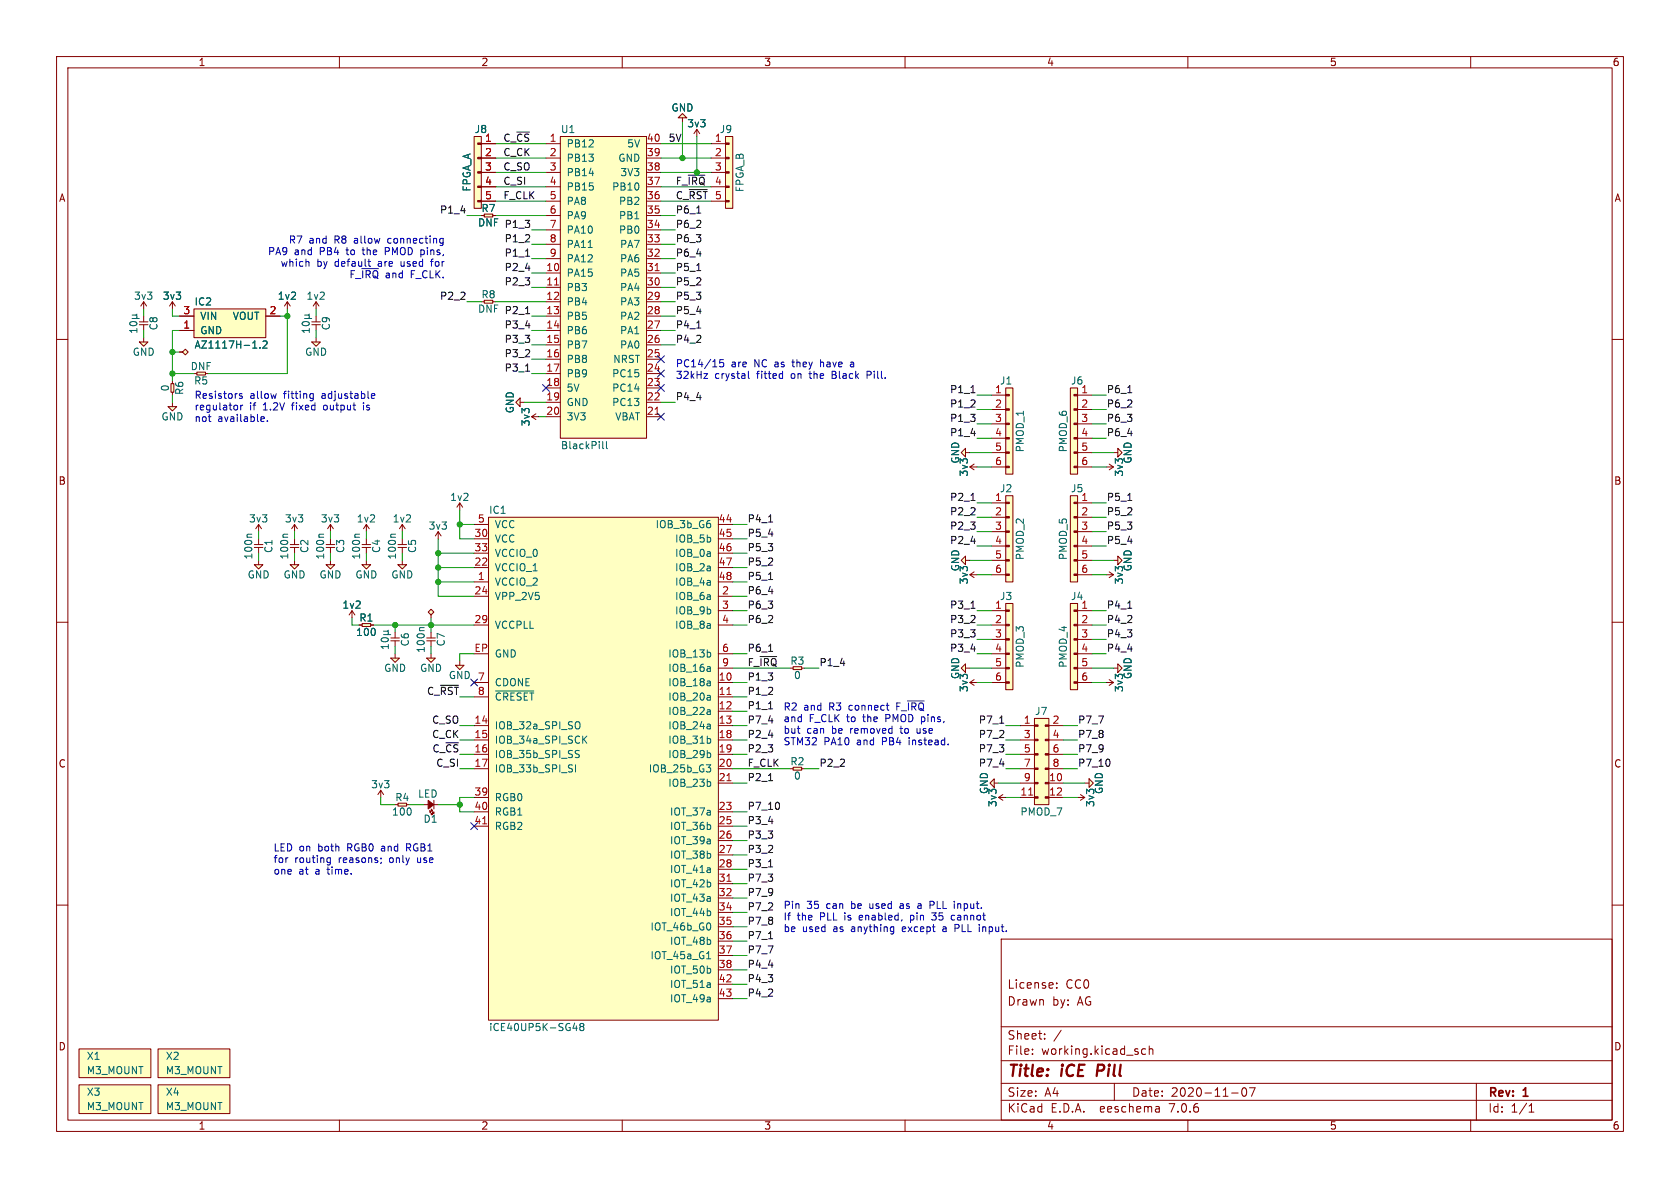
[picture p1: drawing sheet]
<svg xmlns="http://www.w3.org/2000/svg" width="297mm" height="210mm" viewBox="0 0 297 210" stroke-linecap="round" stroke-linejoin="round" font-family="sans-serif">
<defs><g id="words">
<g font-size="2.8" fill="#840000">
<text x="178" y="190.9">Title:</text>
<text x="187.7" y="190.9">iCE</text>
<text x="194.7" y="190.9">Pill</text>
</g>
<g font-size="2.1" fill="#840000">
<text x="178" y="178">Drawn</text>
<text x="178" y="175">License:</text>
<text x="186" y="178">by:</text>
<text x="188.4" y="175">CC0</text>
<text x="190.5" y="178">AG</text>
<text x="178" y="184">Sheet:</text>
<text x="178" y="186.7">File:</text>
<text x="184.1" y="186.7">working.kicad_sch</text>
<text x="178" y="196.9">KiCad</text>
<text x="178" y="194.1">Size:</text>
<text x="184.7" y="194.1">A4</text>
<text x="185.7" y="196.9">E.D.A.</text>
<text x="194.6" y="196.9">eeschema</text>
<text x="200" y="194.1">Date:</text>
<text x="207" y="196.9">7.0.6</text>
<text x="207" y="194.1">2020-11-07</text>
<text x="263" y="194.3">Rev:</text>
<text x="263" y="196.9">Id:</text>
<text x="267.1" y="196.9">1/1</text>
<text x="269.4" y="194.3">1</text>
</g>
<g font-size="1.8" fill="#840000">
<text x="35" y="11.9">1</text>
<text x="85" y="11.9">2</text>
<text x="135" y="11.9">3</text>
<text x="185" y="11.9">4</text>
<text x="235" y="11.9">5</text>
<text x="285" y="11.9">6</text>
<text x="10.3" y="35.9">A</text>
<text x="285.3" y="35.9">A</text>
<text x="85" y="37.7">R7</text>
<text x="10.3" y="85.9">B</text>
<text x="285.3" y="85.9">B</text>
<text x="63.4" y="110.1">R1</text>
<text x="10.3" y="135.9">C</text>
<text x="285.3" y="135.9">C</text>
<text x="10.3" y="185.9">D</text>
<text x="285.3" y="185.9">D</text>
<text x="35" y="199.9">1</text>
<text x="85" y="199.9">2</text>
<text x="135" y="199.9">3</text>
<text x="185" y="199.9">4</text>
<text x="235" y="199.9">5</text>
<text x="285" y="199.9">6</text>
</g>
<g font-size="1.8" fill="#006464">
<text x="83.8" y="23.7">J8</text>
<text x="99.1" y="23.7">U1</text>
<text x="118.6" y="19.9">GND</text>
<text x="121.4" y="22.7">3v3</text>
<text x="127.2" y="23.7">J9</text>
<text x="100.1" y="26.3">PB12</text>
<text x="100.1" y="28.8">PB13</text>
<text x="109.2" y="28.8">GND</text>
<text x="110.8" y="26.3">5V</text>
<text x="83.4" y="34" transform="rotate(-90 83.4 34)">FPGA_A</text>
<text x="100.1" y="31.3">PB14</text>
<text x="100.1" y="33.9">PB15</text>
<text x="108.1" y="33.9">PB10</text>
<text x="109.6" y="31.3">3V3</text>
<text x="131.7" y="34.1" transform="rotate(-90 131.7 34.1)">FPGA_B</text>
<text x="84.4" y="40.2">DNF</text>
<text x="100.1" y="36.4">PA8</text>
<text x="100.1" y="39">PA9</text>
<text x="100.1" y="41.5">PA10</text>
<text x="109.3" y="41.5">PB0</text>
<text x="109.3" y="39">PB1</text>
<text x="109.3" y="36.4">PB2</text>
<text x="100.1" y="44">PA11</text>
<text x="100.1" y="46.6">PA12</text>
<text x="109.5" y="46.6">PA6</text>
<text x="109.5" y="44">PA7</text>
<text x="23.6" y="53.2">3v3</text>
<text x="28.7" y="53.2">3v3</text>
<text x="49" y="53.2">1v2</text>
<text x="54.1" y="53.2">1v2</text>
<text x="85" y="52.9">R8</text>
<text x="100.1" y="49.1">PA15</text>
<text x="100.1" y="51.7">PB3</text>
<text x="109.5" y="51.7">PA4</text>
<text x="109.5" y="49.1">PA5</text>
<text x="28" y="58.5" transform="rotate(-90 28 58.5)">C8</text>
<text x="34.3" y="54.2">IC2</text>
<text x="35.3" y="59.3">GND</text>
<text x="35.3" y="56.7">VIN</text>
<text x="41.1" y="56.7">VOUT</text>
<text x="58.5" y="58.5" transform="rotate(-90 58.5 58.5)">C9</text>
<text x="100.1" y="54.2">PB4</text>
<text x="100.1" y="56.7">PB5</text>
<text x="100.1" y="59.3">PB6</text>
<text x="109.5" y="59.3">PA1</text>
<text x="109.5" y="56.7">PA2</text>
<text x="109.5" y="54.2">PA3</text>
<text x="23.4" y="63.1">GND</text>
<text x="33.6" y="65.6">DNF</text>
<text x="34.3" y="61.8">AZ1117H-1.2</text>
<text x="53.8" y="63.1">GND</text>
<text x="100.1" y="61.8">PB7</text>
<text x="100.1" y="64.4">PB8</text>
<text x="108.3" y="64.4">NRST</text>
<text x="109.5" y="61.8">PA0</text>
<text x="30.1" y="69.3" transform="rotate(-90 30.1 69.3)">0</text>
<text x="32.6" y="69.9" transform="rotate(-90 32.6 69.9)">R6</text>
<text x="34.2" y="68.2">R5</text>
<text x="100.1" y="66.9">PB9</text>
<text x="100.1" y="69.4">5V</text>
<text x="100.1" y="72">GND</text>
<text x="108.1" y="72">PC13</text>
<text x="108.1" y="69.4">PC14</text>
<text x="108.1" y="66.9">PC15</text>
<text x="176.7" y="68.2">J1</text>
<text x="189.2" y="68.2">J6</text>
<text x="191.1" y="69.6">1</text>
<text x="28.4" y="74.5">GND</text>
<text x="91" y="73.2" transform="rotate(-90 91 73.2)">GND</text>
<text x="93.8" y="75.5" transform="rotate(-90 93.8 75.5)">3v3</text>
<text x="100.1" y="74.5">3V3</text>
<text x="108.7" y="74.5">VBAT</text>
<text x="99.1" y="79.6">BlackPill</text>
<text x="169.8" y="82" transform="rotate(-90 169.8 82)">GND</text>
<text x="181.2" y="80.1" transform="rotate(-90 181.2 80.1)">PMOD_1</text>
<text x="188.8" y="80.1" transform="rotate(-90 188.8 80.1)">PMOD_6</text>
<text x="200.3" y="82" transform="rotate(-90 200.3 82)">GND</text>
<text x="79.5" y="88.7">1v2</text>
<text x="171.3" y="84.3" transform="rotate(-90 171.3 84.3)">3v3</text>
<text x="176.7" y="87.2">J2</text>
<text x="189.2" y="87.2">J5</text>
<text x="191.1" y="88.6">1</text>
<text x="198.7" y="84.3" transform="rotate(-90 198.7 84.3)">3v3</text>
<text x="43.9" y="92.6">3v3</text>
<text x="50.3" y="92.6">3v3</text>
<text x="56.6" y="92.6">3v3</text>
<text x="63" y="92.6">1v2</text>
<text x="69.3" y="92.6">1v2</text>
<text x="75.7" y="93.8">3v3</text>
<text x="86.4" y="91">IC1</text>
<text x="87.4" y="93.6">VCC</text>
<text x="115.8" y="93.6">IOB_3b_G6</text>
<text x="44.8" y="99" transform="rotate(-90 44.8 99)">100n</text>
<text x="48.4" y="97.9" transform="rotate(-90 48.4 97.9)">C1</text>
<text x="51.2" y="99" transform="rotate(-90 51.2 99)">100n</text>
<text x="54.7" y="97.9" transform="rotate(-90 54.7 97.9)">C2</text>
<text x="57.5" y="99" transform="rotate(-90 57.5 99)">100n</text>
<text x="61.1" y="97.9" transform="rotate(-90 61.1 97.9)">C3</text>
<text x="63.9" y="99" transform="rotate(-90 63.9 99)">100n</text>
<text x="67.4" y="97.9" transform="rotate(-90 67.4 97.9)">C4</text>
<text x="70.2" y="99" transform="rotate(-90 70.2 99)">100n</text>
<text x="73.8" y="97.9" transform="rotate(-90 73.8 97.9)">C5</text>
<text x="87.4" y="101.2">VCCIO_1</text>
<text x="87.4" y="96.1">VCC</text>
<text x="87.4" y="98.7">VCCIO_0</text>
<text x="119.2" y="96.1">IOB_5b</text>
<text x="119.2" y="98.7">IOB_0a</text>
<text x="119.2" y="101.2">IOB_2a</text>
<text x="169.8" y="101.1" transform="rotate(-90 169.8 101.1)">GND</text>
<text x="181.2" y="99.1" transform="rotate(-90 181.2 99.1)">PMOD_2</text>
<text x="188.8" y="99.1" transform="rotate(-90 188.8 99.1)">PMOD_5</text>
<text x="200.3" y="101.1" transform="rotate(-90 200.3 101.1)">GND</text>
<text x="43.7" y="102.5">GND</text>
<text x="50" y="102.5">GND</text>
<text x="56.4" y="102.5">GND</text>
<text x="60.4" y="107.8">1v2</text>
<text x="62.7" y="102.5">GND</text>
<text x="69.1" y="102.5">GND</text>
<text x="87.4" y="103.7">VCCIO_2</text>
<text x="87.4" y="106.3">VPP_2V5</text>
<text x="119.2" y="106.3">IOB_6a</text>
<text x="119.2" y="103.7">IOB_4a</text>
<text x="171.3" y="103.4" transform="rotate(-90 171.3 103.4)">3v3</text>
<text x="176.7" y="106.3">J3</text>
<text x="189.2" y="106.3">J4</text>
<text x="198.7" y="103.4" transform="rotate(-90 198.7 103.4)">3v3</text>
<text x="62.9" y="112.6">100</text>
<text x="87.4" y="111.4">VCCPLL</text>
<text x="119.2" y="108.8">IOB_9b</text>
<text x="119.2" y="111.4">IOB_8a</text>
<text x="67.8" y="119">GND</text>
<text x="72.5" y="114.4" transform="rotate(-90 72.5 114.4)">C6</text>
<text x="74.2" y="119">GND</text>
<text x="75.3" y="115.5" transform="rotate(-90 75.3 115.5)">100n</text>
<text x="78.8" y="114.4" transform="rotate(-90 78.8 114.4)">C7</text>
<text x="87.4" y="116.4">GND</text>
<text x="118" y="116.4">IOB_13b</text>
<text x="118" y="119">IOB_16a</text>
<text x="181.2" y="118.2" transform="rotate(-90 181.2 118.2)">PMOD_3</text>
<text x="188.8" y="118.2" transform="rotate(-90 188.8 118.2)">PMOD_4</text>
<text x="87.4" y="121.5">CDONE</text>
<text x="87.4" y="124.1">~{CRESET}</text>
<text x="118" y="121.5">IOB_18a</text>
<text x="118" y="124.1">IOB_20a</text>
<text x="140.3" y="120.2">0</text>
<text x="169.8" y="120.1" transform="rotate(-90 169.8 120.1)">GND</text>
<text x="171.3" y="122.4" transform="rotate(-90 171.3 122.4)">3v3</text>
<text x="198.7" y="122.4" transform="rotate(-90 198.7 122.4)">3v3</text>
<text x="200.3" y="120.1" transform="rotate(-90 200.3 120.1)">GND</text>
<text x="87.4" y="129.1">IOB_32a_SPI_SO</text>
<text x="87.4" y="131.7">IOB_34a_SPI_SCK</text>
<text x="118" y="126.6">IOB_22a</text>
<text x="118" y="129.1">IOB_24a</text>
<text x="118" y="131.7">IOB_31b</text>
<text x="182.9" y="126.6">J7</text>
<text x="87.4" y="134.2">IOB_35b_SPI_SS</text>
<text x="87.4" y="136.8">IOB_33b_SPI_SI</text>
<text x="114.6" y="136.8">IOB_25b_G3</text>
<text x="118" y="134.2">IOB_29b</text>
<text x="139.6" y="135.5">R2</text>
<text x="65.5" y="139.5">3v3</text>
<text x="69.8" y="141.8">R4</text>
<text x="73.8" y="141.2">LED</text>
<text x="87.4" y="141.8">RGB0</text>
<text x="118" y="139.3">IOB_23b</text>
<text x="140.3" y="138">0</text>
<text x="174.9" y="140.5" transform="rotate(-90 174.9 140.5)">GND</text>
<text x="176.4" y="142.8" transform="rotate(-90 176.4 142.8)">3v3</text>
<text x="193.6" y="142.8" transform="rotate(-90 193.6 142.8)">3v3</text>
<text x="195.2" y="140.5" transform="rotate(-90 195.2 140.5)">GND</text>
<text x="69.2" y="144.4">100</text>
<text x="74.8" y="145.6">D1</text>
<text x="87.4" y="144.4">RGB1</text>
<text x="87.4" y="146.9">RGB2</text>
<text x="118.3" y="144.4">IOT_37a</text>
<text x="118.3" y="146.9">IOT_36b</text>
<text x="118.3" y="149.5">IOT_39a</text>
<text x="180.3" y="144.4">PMOD_7</text>
<text x="118.3" y="152">IOT_38b</text>
<text x="118.3" y="154.5">IOT_41a</text>
<text x="118.3" y="157.1">IOT_42b</text>
<text x="118.3" y="159.6">IOT_43a</text>
<text x="114.9" y="164.7">IOT_46b_G0</text>
<text x="118.3" y="162.2">IOT_44b</text>
<text x="118.3" y="167.2">IOT_48b</text>
<text x="114.9" y="169.8">IOT_45a_G1</text>
<text x="118.3" y="172.3">IOT_50b</text>
<text x="118.3" y="174.9">IOT_51a</text>
<text x="118.3" y="177.4">IOT_49a</text>
<text x="86.4" y="182.5">iCE40UP5K-SG48</text>
<text x="15.2" y="187.6">X1</text>
<text x="15.2" y="190.1">M3_MOUNT</text>
<text x="29.2" y="187.6">X2</text>
<text x="29.2" y="190.1">M3_MOUNT</text>
<text x="15.2" y="193.9">X3</text>
<text x="15.2" y="196.4">M3_MOUNT</text>
<text x="29.2" y="193.9">X4</text>
<text x="29.2" y="196.4">M3_MOUNT</text>
</g>
<g font-size="1.8" fill="#a90000">
<text x="85.7" y="25.1">1</text>
<text x="85.7" y="27.7">2</text>
<text x="97.1" y="25.1">1</text>
<text x="97.1" y="27.7">2</text>
<text x="114.3" y="27.7">39</text>
<text x="114.3" y="25.1">40</text>
<text x="126.3" y="25.1">1</text>
<text x="126.3" y="27.7">2</text>
<text x="85.7" y="30.2">3</text>
<text x="85.7" y="32.8">4</text>
<text x="85.7" y="35.3">5</text>
<text x="97.1" y="30.2">3</text>
<text x="97.1" y="32.8">4</text>
<text x="97.1" y="35.3">5</text>
<text x="114.3" y="35.3">36</text>
<text x="114.3" y="32.8">37</text>
<text x="114.3" y="30.2">38</text>
<text x="126.3" y="30.2">3</text>
<text x="126.3" y="35.3">5</text>
<text x="97.1" y="37.8">6</text>
<text x="97.1" y="40.4">7</text>
<text x="114.3" y="40.4">34</text>
<text x="114.3" y="37.8">35</text>
<text x="97.1" y="42.9">8</text>
<text x="97.1" y="45.5">9</text>
<text x="114.3" y="45.5">32</text>
<text x="114.3" y="42.9">33</text>
<text x="96.5" y="48">10</text>
<text x="96.5" y="50.5">11</text>
<text x="96.5" y="53.1">12</text>
<text x="114.3" y="53.1">29</text>
<text x="114.3" y="50.5">30</text>
<text x="114.3" y="48">31</text>
<text x="32.3" y="58.2">1</text>
<text x="32.3" y="55.6">3</text>
<text x="47.6" y="55.6">2</text>
<text x="96.5" y="55.6">13</text>
<text x="96.5" y="58.2">14</text>
<text x="114.3" y="58.2">27</text>
<text x="114.3" y="55.6">28</text>
<text x="96.5" y="60.7">15</text>
<text x="96.5" y="63.2">16</text>
<text x="96.5" y="65.8">17</text>
<text x="114.3" y="65.8">24</text>
<text x="114.3" y="63.2">25</text>
<text x="114.3" y="60.7">26</text>
<text x="96.5" y="68.3">18</text>
<text x="96.5" y="70.9">19</text>
<text x="114.3" y="70.9">22</text>
<text x="114.3" y="68.3">23</text>
<text x="175.8" y="69.6">1</text>
<text x="96.5" y="73.4">20</text>
<text x="114.3" y="73.4">21</text>
<text x="175.8" y="72.1">2</text>
<text x="175.8" y="74.7">3</text>
<text x="175.8" y="77.2">4</text>
<text x="191.1" y="72.1">2</text>
<text x="191.1" y="74.7">3</text>
<text x="191.1" y="77.2">4</text>
<text x="175.8" y="79.8">5</text>
<text x="175.8" y="82.3">6</text>
<text x="191.1" y="79.8">5</text>
<text x="191.1" y="82.3">6</text>
<text x="175.8" y="88.6">1</text>
<text x="83.8" y="95">30</text>
<text x="84.4" y="92.5">5</text>
<text x="127" y="92.5">44</text>
<text x="127" y="95">45</text>
<text x="175.8" y="91.2">2</text>
<text x="175.8" y="93.7">3</text>
<text x="191.1" y="91.2">2</text>
<text x="191.1" y="93.7">3</text>
<text x="83.8" y="100.1">22</text>
<text x="83.8" y="97.5">33</text>
<text x="127" y="97.5">46</text>
<text x="127" y="100.1">47</text>
<text x="175.8" y="96.3">4</text>
<text x="175.8" y="98.8">5</text>
<text x="175.8" y="101.3">6</text>
<text x="191.1" y="96.3">4</text>
<text x="191.1" y="98.8">5</text>
<text x="191.1" y="101.3">6</text>
<text x="83.8" y="105.2">24</text>
<text x="84.4" y="102.6">1</text>
<text x="127" y="102.6">48</text>
<text x="127.6" y="105.2">2</text>
<text x="127.6" y="107.7">3</text>
<text x="175.8" y="107.7">1</text>
<text x="191.1" y="107.7">1</text>
<text x="83.8" y="110.2">29</text>
<text x="127.6" y="110.2">4</text>
<text x="175.8" y="110.2">2</text>
<text x="175.8" y="112.8">3</text>
<text x="191.1" y="110.2">2</text>
<text x="191.1" y="112.8">3</text>
<text x="83.8" y="115.3">EP</text>
<text x="127.6" y="115.3">6</text>
<text x="127.6" y="117.9">9</text>
<text x="175.8" y="115.3">4</text>
<text x="175.8" y="117.9">5</text>
<text x="191.1" y="115.3">4</text>
<text x="191.1" y="117.9">5</text>
<text x="79.2" y="120.2">GND 7</text>
<text x="127" y="120.4">10</text>
<text x="127" y="122.9">11</text>
<text x="127" y="125.5">12</text>
<text x="175.8" y="120.4">6</text>
<text x="191.1" y="120.4">6</text>
<text x="83.8" y="128">14</text>
<text x="83.8" y="130.6">15</text>
<text x="127" y="128">13</text>
<text x="127" y="130.6">18</text>
<text x="180.9" y="128">1</text>
<text x="180.9" y="130.6">3</text>
<text x="186" y="128">2</text>
<text x="186" y="130.6">4</text>
<text x="83.8" y="135.6">17</text>
<text x="127" y="133.1">19</text>
<text x="127" y="135.6">20</text>
<text x="180.9" y="133.1">5</text>
<text x="180.9" y="135.6">7</text>
<text x="186" y="133.1">6</text>
<text x="186" y="135.6">8</text>
<text x="83.8" y="140.7">39</text>
<text x="83.8" y="143.3">40</text>
<text x="127" y="138.2">21</text>
<text x="127" y="143.3">23</text>
<text x="180.3" y="140.7">11</text>
<text x="180.9" y="138.2">9</text>
<text x="185.4" y="138.2">10</text>
<text x="185.4" y="140.7">12</text>
<text x="83.8" y="145.8">41</text>
<text x="127" y="145.8">25</text>
<text x="127" y="148.3">26</text>
<text x="127" y="150.9">27</text>
<text x="127" y="153.4">28</text>
<text x="127" y="156">31</text>
<text x="127" y="158.5">32</text>
<text x="127" y="161">34</text>
<text x="127" y="163.6">35</text>
<text x="127" y="166.1">36</text>
<text x="127" y="168.7">37</text>
<text x="127" y="171.2">38</text>
<text x="127" y="173.7">42</text>
<text x="127" y="176.3">43</text>
</g>
<g font-size="1.8" fill="#0f0f0f">
<text x="88.9" y="27.7">C_CK</text>
<text x="88.9" y="25.1">C_~{CS}</text>
<text x="118.1" y="25.1">5V</text>
<text x="88.9" y="35.3">F_CLK</text>
<text x="88.9" y="32.8">C_SI</text>
<text x="88.9" y="30.2">C_SO</text>
<text x="119.4" y="32.8">F_~{IRQ}4</text>
<text x="119.4" y="35.3">C_~{RST}</text>
<text x="77.7" y="37.8">P1_4</text>
<text x="84.4" y="40.2">DNF P1_3</text>
<text x="119.4" y="40.4">P6_2</text>
<text x="119.4" y="37.8">P6_1</text>
<text x="89.1" y="45.5">P1_1</text>
<text x="89.1" y="48">P2_4</text>
<text x="89.1" y="42.9">P1_2</text>
<text x="119.4" y="42.9">P6_3</text>
<text x="119.4" y="45.5">P6_4</text>
<text x="119.4" y="48">P5_1</text>
<text x="77.7" y="53.1">P2_2</text>
<text x="89.1" y="50.5">P2_3</text>
<text x="119.4" y="50.5">P5_2</text>
<text x="119.4" y="53.1">P5_3</text>
<text x="84.4" y="55.5">DNF P2_1</text>
<text x="89.1" y="58.2">P3_4</text>
<text x="119.4" y="58.2">P4_1</text>
<text x="119.4" y="55.6">P5_4</text>
<text x="89.1" y="65.8">P3_1</text>
<text x="89.1" y="63.2">P3_2</text>
<text x="89.1" y="60.7">P3_3</text>
<text x="119.4" y="60.7">P4_2</text>
<text x="119.4" y="70.9">P4_4</text>
<text x="167.9" y="69.6">P1_1</text>
<text x="195.6" y="69.6">P6_1</text>
<text x="167.9" y="77.2">P1_4</text>
<text x="167.9" y="72.1">P1_2</text>
<text x="167.9" y="74.7">P1_3</text>
<text x="195.6" y="77.2">P6_4</text>
<text x="195.6" y="74.7">P6_3</text>
<text x="195.6" y="72.1">P6_2</text>
<text x="167.9" y="88.6">P2_1</text>
<text x="195.6" y="88.6">P5_1</text>
<text x="132.1" y="95">P5_4</text>
<text x="132.1" y="92.4">P4_1</text>
<text x="167.9" y="93.7">P2_3</text>
<text x="167.9" y="91.2">P2_2</text>
<text x="195.6" y="91.2">P5_2</text>
<text x="195.6" y="93.7">P5_3</text>
<text x="132.1" y="100.1">P5_2</text>
<text x="132.1" y="97.5">P5_3</text>
<text x="167.9" y="96.3">P2_4</text>
<text x="195.6" y="96.3">P5_4</text>
<text x="132.1" y="102.6">P5_1</text>
<text x="132.1" y="105.1">P6_4</text>
<text x="132.1" y="107.7">P6_3</text>
<text x="167.9" y="107.7">P3_1</text>
<text x="195.6" y="107.7">P4_1</text>
<text x="132.1" y="110.2">P6_2</text>
<text x="167.9" y="112.8">P3_3</text>
<text x="167.9" y="110.2">P3_2</text>
<text x="195.6" y="110.2">P4_2</text>
<text x="195.6" y="112.8">P4_3</text>
<text x="132.1" y="115.3">P6_1</text>
<text x="132.1" y="117.8">F_~{IRQ}R3</text>
<text x="144.8" y="117.8">P1_4</text>
<text x="167.9" y="115.3">P3_4</text>
<text x="195.6" y="115.3">P4_4</text>
<text x="132.1" y="120.4">P1_3</text>
<text x="132.1" y="125.5">P1_1</text>
<text x="132.1" y="122.9">P1_2</text>
<text x="76.3" y="128">C_SO</text>
<text x="76.3" y="130.5">C_CK</text>
<text x="132.1" y="128">P7_4</text>
<text x="132.1" y="130.5">P2_4</text>
<text x="172.9" y="130.5">P7_2</text>
<text x="172.9" y="128">P7_1</text>
<text x="190.5" y="130.5">P7_8</text>
<text x="190.5" y="128">P7_7</text>
<text x="77" y="135.6">C_SI</text>
<text x="132.1" y="135.6">F_CLK</text>
<text x="132.1" y="133.1">P2_3</text>
<text x="144.8" y="135.6">P2_2</text>
<text x="172.9" y="133.1">P7_3</text>
<text x="172.9" y="135.6">P7_4</text>
<text x="190.5" y="133.1">P7_9</text>
<text x="190.5" y="135.6">P7_10</text>
<text x="132.1" y="143.2">P7_10</text>
<text x="132.1" y="138.2">P2_1</text>
<text x="132.1" y="148.3">P3_3</text>
<text x="132.1" y="145.8">P3_4</text>
<text x="132.1" y="153.4">P3_1</text>
<text x="132.1" y="150.9">P3_2</text>
<text x="132.1" y="155.9">P7_3</text>
<text x="132.1" y="158.5">P7_9</text>
<text x="132.1" y="161">P7_2</text>
<text x="132.1" y="163.6">P7_8</text>
<text x="132.1" y="166.1">P7_1</text>
<text x="132.1" y="171.2">P4_4</text>
<text x="132.1" y="173.7">P4_3</text>
<text x="132.1" y="168.6">P7_7</text>
<text x="132.1" y="176.3">P4_2</text>
</g>
<g font-size="1.8" fill="#0000c2">
<text x="47.3" y="45.2">PA9</text>
<text x="49.5" y="47.2">which</text>
<text x="51" y="43.1">R7</text>
<text x="52" y="45.2">and</text>
<text x="54.6" y="43.1">and</text>
<text x="56" y="47.2">by</text>
<text x="56.6" y="45.2">PB4</text>
<text x="59.2" y="43.1">R8</text>
<text x="59.3" y="47.2">default</text>
<text x="61.5" y="45.2">to</text>
<text x="62.9" y="43.1">allow</text>
<text x="64.6" y="45.2">the</text>
<text x="67.1" y="47.2">are</text>
<text x="68.7" y="45.2">PMOD pins,</text>
<text x="69" y="43.1">connecting</text>
<text x="71.3" y="47.2">used</text>
<text x="76.9" y="47.2">for</text>
<text x="61.7" y="49.3">F_~{IRQ}</text>
<text x="68.1" y="49.3">and</text>
<text x="72.7" y="49.3">F_CLK.</text>
<text x="119.4" y="65">PC14/15</text>
<text x="129.3" y="65">are</text>
<text x="133.5" y="65">NC as</text>
<text x="140.6" y="65">they</text>
<text x="145.7" y="65">have</text>
<text x="151.2" y="65">a</text>
<text x="34.3" y="70.6">Resistors</text>
<text x="44.2" y="70.6">allow</text>
<text x="50.3" y="70.6">fitting</text>
<text x="57.2" y="70.6">adjustable</text>
<text x="119.4" y="67.1">32kHz</text>
<text x="126.4" y="67.1">crystal</text>
<text x="133.9" y="67.1">fitted</text>
<text x="140.1" y="67.1">on</text>
<text x="143.6" y="67.1">the</text>
<text x="147.7" y="67.1">Black</text>
<text x="154.1" y="67.1">Pill.</text>
<text x="34.3" y="72.6">regulator</text>
<text x="34.3" y="74.7">not</text>
<text x="38.5" y="74.7">available.</text>
<text x="44.1" y="72.6">if</text>
<text x="46.6" y="72.6">1.2V</text>
<text x="51.9" y="72.6">fixed</text>
<text x="57.7" y="72.6">output</text>
<text x="64.9" y="72.6">is</text>
<text x="138.4" y="125.7">R2</text>
<text x="142.1" y="125.7">and</text>
<text x="146.7" y="125.7">R3</text>
<text x="150.3" y="125.7">connect</text>
<text x="159" y="125.7">F_~{IRQ}</text>
<text x="138.4" y="127.7">and</text>
<text x="138.4" y="129.8">but</text>
<text x="138.4" y="131.8">STM32</text>
<text x="142.6" y="129.8">can</text>
<text x="143" y="127.7">F_CLK</text>
<text x="145.6" y="131.8">PA10</text>
<text x="147.2" y="129.8">be</text>
<text x="149.8" y="127.7">to</text>
<text x="150.6" y="129.8">removed</text>
<text x="151.6" y="131.8">and</text>
<text x="152.9" y="127.7">the</text>
<text x="156.2" y="131.8">PB4</text>
<text x="157" y="127.7">PMOD pins,</text>
<text x="159.7" y="129.8">to</text>
<text x="161.1" y="131.8">instead.</text>
<text x="162.7" y="129.8">use</text>
<text x="48.3" y="150.6">LED on</text>
<text x="48.3" y="152.6">for</text>
<text x="48.3" y="154.7">one</text>
<text x="52.1" y="152.6">routing</text>
<text x="52.8" y="154.7">at</text>
<text x="55.9" y="154.7">a</text>
<text x="56.3" y="150.6">both</text>
<text x="58.2" y="154.7">time.</text>
<text x="60" y="152.6">reasons;</text>
<text x="61.7" y="150.6">RGB0</text>
<text x="67.9" y="150.6">and</text>
<text x="69.1" y="152.6">only</text>
<text x="72.5" y="150.6">RGB1</text>
<text x="74.2" y="152.6">use</text>
<text x="138.4" y="160.8">Pin</text>
<text x="142.6" y="160.8">35</text>
<text x="146.2" y="160.8">can</text>
<text x="150.8" y="160.8">be</text>
<text x="154.2" y="160.8">used</text>
<text x="159.8" y="160.8">as</text>
<text x="165.4" y="160.8">PLL</text>
<text x="169.9" y="160.8">input.</text>
<text x="138.4" y="162.8">If</text>
<text x="138.4" y="164.9">be</text>
<text x="140.9" y="162.8">the</text>
<text x="141.8" y="164.9">used</text>
<text x="145.1" y="162.8">PLL</text>
<text x="147.4" y="164.9">as</text>
<text x="149.6" y="162.8">is</text>
<text x="150.8" y="164.9">anything</text>
<text x="152.4" y="162.8">enabled,</text>
<text x="160" y="164.9">except</text>
<text x="161.6" y="162.8">pin</text>
<text x="165.7" y="162.8">35</text>
<text x="167.3" y="164.9">a</text>
<text x="169.2" y="162.8">cannot</text>
<text x="169.6" y="164.9">PLL</text>
<text x="174.1" y="164.9">input.</text>
</g>
<g font-size="1.8" fill="#009600">
<text x="75.4" y="122.9">C_~{RST} 8</text>
<text x="76.4" y="133.1">C_~{CS} 16</text>
</g>
</g></defs>
<g fill="none" stroke="#840000" stroke-width=".18">
<path d="M10 10h277v190h-277zM12 12h273v186h-273zM60 10v2M110 10v2M160 10v2M210 10v2M260 10v2M10 60h2M285 60h2M10 110h2M285 110h2M10 160h2"/>
<path d="M285 160h2M177 166h108v32h-108zM186.8 174.6v.1M186.8 173.8v.1M60 198v2M110 198v2M160 198v2M177 194.5h108M177 191.5h108M177 187.5h108M177 181.5h108M182.5 186.3v.1"/>
<path d="M182.5 185.5v.1M184.7 183.6v.1M184.7 182.8v.1M187.6 182.1l-1.3 2M197 191.5v3M202.5 185.5l-.4-.1-.3 .3v.4l.2 .2h.5M203.2 185.5l.2-.1 .3 .1 .1 .9M203.2 184.9v1.5M204.9 195.7l.1 .9M205 196.5l-.2 .1M205 196h-.2M210 198v2"/>
<path d="M217.7 193.2h1.2M219.7 192.4l.2-.1a.81 .81 0 0 1 .6 .6 .81 .81 0 0 1-.3 .8l-.2 .1a.81 .81 0 0 1-.3-1.4zM220.9 192.3h1l-.7 1.5M260 198v2M261 191.5v6.5M270.3 196.6h.9M270.3 195.5l.4-.4v1.5"/>
</g>
<path d="M194.1 188.2l-.2 2" fill="none" stroke="#840000" stroke-width=".4"/>
<path d="M55.1 60.5h1.5l-.7 .7z" fill="#ffffc2"/>
<path d="M55.9 59.7v.8M55.1 60.5h1.5l-.7 .7z" fill="none" stroke="#840000" stroke-width=".18"/>
<path d="M69.1 116.3h1.5l-.8 .8z" fill="#ffffc2"/>
<path d="M69.1 116.3h1.5l-.8 .8zM69.8 115.6v.7" fill="none" stroke="#840000" stroke-width=".18"/>
<path d="M80.5 117.6h1.5l-.7 .8z" fill="#ffffc2"/>
<path d="M80.5 117.6h1.5l-.7 .8zM81.3 116.8v.8" fill="none" stroke="#840000" stroke-width=".18"/>
<path d="M70.4 99.8h1.5l-.8 .8z" fill="#ffffc2"/>
<path d="M70.4 99.8h1.5l-.8 .8zM71.1 99.1v.7" fill="none" stroke="#840000" stroke-width=".18"/>
<path d="M75.4 116.3h1.6l-.8 .8z" fill="#ffffc2"/>
<path d="M75.4 116.3h1.6l-.8 .8zM76.2 115.6v.7" fill="none" stroke="#840000" stroke-width=".18"/>
<path d="M119.9 20.8l.7-.7 .8 .7z" fill="#ffffc2"/>
<g fill="none" stroke="#840000" stroke-width=".18">
<path d="M119.9 20.8l.7-.7 .8 .7zM120.6 20.8v.8M122.7 23.6l.5-.7v1.2M123.2 22.9l.5 .7M45.2 93.5l.5-.8v1.3M45.7 92.7l.5 .8M51.6 93.5l.5-.8v1.3M52.1 92.7l.5 .8M57.9 93.5l.5-.8v1.3M58.4 92.7l.5 .8M75.4 112.8h1.6M75.4 113.3h1.6"/>
<path d="M76.2 111.8v1M76.2 113.3v1"/>
</g>
<path d="M75 110.9h-.7l-.1 .2" fill="none" stroke="#006464" stroke-width=".18"/>
<path d="M75.7 108.2l.5-.5 .5 .5-.5 .5z" fill="#ffffc2"/>
<path d="M75.7 108.2l.5-.5 .5 .5-.5 .5zM76.2 108.7v.5M196.1 101.1l.7 .5h-1.2M196.8 101.6l-.7 .5M14 185.4h12.7v5.1h-12.7z" fill="none" stroke="#840000" stroke-width=".18"/>
<path d="M14 185.4h12.7v5.1h-12.7z" fill="#ffffc2" stroke="#ffffc2" stroke-width=".18"/>
<path d="M29.7 71.9h1.5l-.7 .7z" fill="#ffffc2"/>
<g fill="none" stroke="#840000" stroke-width=".18">
<path d="M83.8 24.1h1.3v12.7h-1.3zM85.1 25.4h2.5M85.1 27.9h2.5M85.1 30.5h2.5M85.1 33h2.5M85.1 35.6h2.5M96.5 25.4h2.6M96.5 27.9h2.6M96.5 30.5h2.6M96.5 33h2.6M96.5 35.6h2.6M96.5 38.1h2.6"/>
<path d="M99.1 24.1h15.2v53.4h-15.2zM114.3 25.4h2.5M114.3 27.9h2.5M114.3 30.5h2.5M114.3 33h2.5M114.3 35.6h2.5M114.3 38.1h2.5M24.6 56.9h1.6M24.6 57.4h1.6M25.4 55.9v1M25.4 57.4v1M50.3 54.1l.5-.8v1.3"/>
<path d="M50.8 53.3l.5 .8M55.1 56.9h1.5M55.1 57.4h1.5M55.4 54.1l.5-.8v1.3M55.9 53.3l.5 .8M55.9 55.9v1M55.9 57.4v1M96.5 48.3h2.6M96.5 50.8h2.6M96.5 53.3h2.6M96.5 55.9h2.6M96.5 58.4h2.6"/>
<path d="M96.5 45.7h2.6M96.5 43.2h2.6M96.5 40.6h2.6M114.3 48.3h2.5M114.3 50.8h2.5M114.3 53.3h2.5M114.3 55.9h2.5M114.3 58.4h2.5M114.3 45.7h2.5M114.3 43.2h2.5M114.3 40.6h2.5M29.7 71.9h1.5l-.7 .7z"/>
<path d="M30.2 67.8h.5v1.5h-.5zM30.5 67.3v.5M30.5 69.3v.6M30.5 71.1v.8M34.8 65.8h1.5v.5h-1.5zM96.5 61h2.6M96.5 63.5h2.6M96.5 66h2.6M96.5 68.6h2.6M96.5 71.1h2.6M96.5 73.7h2.6M114.3 61h2.5"/>
<path d="M114.3 63.5h2.5M114.3 66h2.5M114.3 68.6h2.5M114.3 71.1h2.5M114.3 73.7h2.5M64.3 93.5l.5-.8v1.3M64.8 92.7l.5 .8M70.4 96.3h1.5M70.4 96.8h1.5M70.6 93.5l.5-.8v1.3M71.1 95.3v1M71.1 96.8v1"/>
<path d="M71.1 92.7l.5 .8M77 94.7l.5-.7v1.3M77.5 94l.5 .7M80.8 89.7l.5-.8v1.3M81.3 88.9l.5 .8M189.2 87.6h1.3v15.3h-1.3zM190.5 88.9h2.5M190.5 91.4h2.5M190.5 94h2.5M190.5 96.5h2.5M190.5 99.1h2.5M64 110.2h1.5v.5h-1.5z"/>
<path d="M65.5 110.5h.5M69.1 112.8h1.5M69.1 113.3h1.5M69.8 111.8v1M69.8 113.3v1M171.4 101.6l.8 .5M172.2 101.1l-.8 .5h1.3M190.5 101.6h2.5M70.4 142h1.5v.5h-1.5z"/>
</g>
<g fill="#ffffc2" stroke="#ffffc2" stroke-width=".18">
<path d="M64 110.2h1.5v.5h-1.5z"/>
<path d="M34.8 65.8h1.5v.5h-1.5z"/>
<path d="M30.2 67.8h.5v1.5h-.5z"/>
<path d="M70.4 142h1.5v.5h-1.5z"/>
<path d="M189.2 87.6h1.3v15.3h-1.3z"/>
<path d="M83.8 24.1h1.3v12.7h-1.3z"/>
<path d="M99.1 24.1h15.2v53.4h-15.2z"/>
</g>
<g fill="none" stroke="#006464" stroke-width=".18">
<path d="M23.1 57a.69 .69 0 0 1 1.1 .3 .72 .72 0 0 1-1.3-.1zM23.4 56.3h1.2M23.4 55.7h.6M24 55.7l.2 .2v.2l-.2 .2M24.2 58.4h-1.3l.4 .4M24.2 58.1v.7M24.2 55.5l-.2 .2M53.5 57a.68 .68 0 0 1 1.2 .3 .72 .72 0 0 1-1.3-.1zM53.8 56.3h1.3M53.8 55.7h.7M54.5 55.7l.2 .2v.2l-.2 .2M54.7 58.1v.7"/>
<path d="M54.7 58.4h-1.3l.4 .4M54.7 55.5l-.2 .2M104 43.8h.7M106.5 78v1.1l.2 .2M107.2 78v1.1l.2 .2M69.9 94.4h-.6l-.2 .2M67.5 112.8a.68 .68 0 0 1 1.2 .4 .72 .72 0 0 1-1.3-.2zM67.8 112.2h1.3M67.8 111.6h.7M68.5 111.6l.2 .2v.2l-.2 .2M68.7 113.9v.8M68.7 114.3h-1.3l.3 .4"/>
<path d="M68.7 111.4l-.2 .2"/>
</g>
<g fill="#840000" stroke="#840000" stroke-width=".18">
<path d="M189.9 101.5h.6v.2h-.6z"/>
<path d="M189.9 98.9h.6v.3h-.6z"/>
<path d="M189.9 96.4h.6v.2h-.6z"/>
<path d="M189.9 93.9h.6v.2h-.6z"/>
<path d="M189.9 91.3h.6v.3h-.6z"/>
<path d="M189.9 88.8h.6v.2h-.6z"/>
<path d="M84.5 35.4h.6v.3h-.6z"/>
<path d="M84.5 32.9h.6v.2h-.6z"/>
<path d="M84.5 30.4h.6v.2h-.6z"/>
<path d="M84.5 27.8h.6v.3h-.6z"/>
<path d="M84.5 25.3h.6v.2h-.6z"/>
</g>
<path d="M98 50.4h.8M115.8 47.8h.7M115.8 73.2h.7" fill="none" stroke="#a90000" stroke-width=".18"/>
<path d="M64 99.8h1.5l-.7 .8z" fill="#ffffc2"/>
<path d="M31.7 58.4h2.6M31.7 55.9h2.6M34.3 54.6h12.7v5.1h-12.7zM47 55.9h2.5M45 96.3h1.5M45 96.8h1.5M45.7 95.3v1M45.7 96.8v1M64 99.8h1.5l-.7 .8zM64.8 99.1v.7" fill="none" stroke="#840000" stroke-width=".18"/>
<path d="M34.3 54.6h12.7v5.1h-12.7z" fill="#ffffc2" stroke="#ffffc2" stroke-width=".18"/>
<path d="M44.7 61.5h.7M46 61.4v.1M46.5 60.4l.5-.1 .2 .3-.8 .9h.8M44.5 94.4h-.6l-.2 .2" fill="none" stroke="#006464" stroke-width=".18"/>
<path d="M91.2 71.1l.7-.7v1.5z" fill="#ffffc2"/>
<path d="M91.2 71.1l.7-.7v1.5zM91.9 71.1h.8M94.7 73.2l-.7 .5M95.2 73.7h-1.2l.7 .5M67.3 139.7l.5 .8M66.8 140.5l.5-.8v1.3" fill="none" stroke="#840000" stroke-width=".18"/>
<path d="M24.6 60.5h1.6l-.8 .7z" fill="#ffffc2"/>
<path d="M25.4 59.7v.8M24.6 60.5h1.6l-.8 .7zM64 96.3h1.5M64 96.8h1.5M64.8 95.3v1M64.8 96.8v1" fill="none" stroke="#840000" stroke-width=".18"/>
<path d="M63.6 94.4h-.7l-.2 .2" fill="none" stroke="#006464" stroke-width=".18"/>
<path d="M32.8 61.7l.5 .5-.5 .5-.5-.5z" fill="#ffffc2"/>
<g fill="none" stroke="#840000" stroke-width=".18">
<path d="M85.6 37.8h1.5v.6h-1.5zM31.7 62.2h.6M32.8 61.7l.5 .5-.5 .5-.5-.5zM57.7 96.3h1.5M57.7 96.8h1.5M58.4 95.3v1M58.4 96.8v1M83.8 95.3h2.6M83.8 97.8h2.6M83.8 92.7h2.6M86.4 91.4h40.6v88.9h-40.6zM127 95.3h2.5"/>
<path d="M127 97.8h2.5M127 92.7h2.5M83.8 102.9h2.6M83.8 105.4h2.6M83.8 100.3h2.6M83.8 110.5h2.6M127 102.9h2.5M127 105.4h2.5M127 100.3h2.5M127 110.5h2.5M127 108h2.5M127 115.6h2.5"/>
<path d="M127 118.1h2.5M83.8 120.7h2.6M83.8 123.2h2.6M83.8 128.3h2.6M83.8 130.8h2.6M83.8 133.4h2.6M83.8 135.9h2.6M127 120.7h2.5M127 123.2h2.5M127 125.7h2.5M127 128.3h2.5M127 130.8h2.5"/>
<path d="M127 133.4h2.5M127 135.9h2.5M127 138.4h2.5M83.8 143.5h2.6M83.8 146.1h2.6M83.8 141h2.6M127 143.5h2.5M127 146.1h2.5M127 148.6h2.5M127 151.1h2.5M127 153.7h2.5M127 156.2h2.5"/>
<path d="M127 158.8h2.5M127 161.3h2.5M127 163.8h2.5M127 166.4h2.5M127 168.9h2.5M127 171.5h2.5M127 174h2.5M127 176.5h2.5M14 191.8h12.7v5.1h-12.7zM27.9 191.8h12.7v5.1h-12.7z"/>
</g>
<g fill="#ffffc2" stroke="#ffffc2" stroke-width=".18">
<path d="M86.4 91.4h40.6v88.9h-40.6z"/>
<path d="M85.6 37.8h1.5v.6h-1.5z"/>
<path d="M14 191.8h12.7v5.1h-12.7z"/>
<path d="M27.9 191.8h12.7v5.1h-12.7z"/>
</g>
<path d="M128.5 122.8h.7M128.5 138h.7M85.3 145.6h.8M128.5 155.8h.7" fill="none" stroke="#a90000" stroke-width=".18"/>
<g fill="none" stroke="#006464" stroke-width=".18">
<path d="M57.2 94.4h-.6l-.2 .2M125.5 115.4l.1 .1-.1 .6M87.6 122.1h6.8M101.7 135.2v1.3M101.9 133.3l.4 .1 .1 .3-.2 .2h-.3M101.9 132.7h.5M102.2 127.6h.2a.81 .81 0 0 1-.2 1.2M103.2 130.7l.5 .7M103.7 130.1l-.7 .7M124.9 135.2h.7l-.4 .5M125.4 135.7l.2 .2v.3l-.2 .3M125.5 130.6l.1 .2-.1 .5"/>
<path d="M125.5 133.1l.1 .2-.1 .6M125.5 138.2l.1 .2-.1 .5M124.9 169.5h.7M101.6 180.9l-.3 .9h.8M101.9 181.3v.9M102.7 181.5l-.2-.3 .2-.3h.3l.2 .3-.2 .3M102.7 181.5l-.2 .2 .1 .4 .1 .1 .4-.1 .1-.2v-.3l-.2-.1M102.7 181.5h.3"/>
</g>
<path d="M197.6 79.2l.8 .8-.8 .8z" fill="#ffffc2"/>
<g fill="none" stroke="#840000" stroke-width=".18">
<path d="M125.7 25.4h2.6M125.7 27.9h2.6M125.7 30.5h2.6M125.7 33h2.6M125.7 35.6h2.6M128.3 24.1h1.2v12.7h-1.2zM24.9 54.1l.5-.8v1.3M25.4 53.3l.5 .8M30 54.1l.5-.8v1.3M30.5 53.3l.5 .8M197.6 79.2l.8 .8-.8 .8zM196.8 80h.8"/>
<path d="M27.9 185.4h12.7v5.1h-12.7z"/>
</g>
<g fill="#ffffc2" stroke="#ffffc2" stroke-width=".18">
<path d="M128.3 24.1h1.2v12.7h-1.2z"/>
<path d="M27.9 185.4h12.7v5.1h-12.7z"/>
</g>
<g fill="#840000" stroke="#840000" stroke-width=".18">
<path d="M128.3 35.4h.6v.3h-.6z"/>
<path d="M128.3 32.9h.6v.2h-.6z"/>
<path d="M128.3 30.4h.6v.2h-.6z"/>
<path d="M128.3 27.8h.6v.3h-.6z"/>
<path d="M128.3 25.3h.6v.2h-.6z"/>
</g>
<path d="M57.7 99.8h1.5l-.8 .8z" fill="#ffffc2"/>
<path d="M57.7 99.8h1.5l-.8 .8zM58.4 99.1v.7M61.7 108.7l.5-.7v1.2M62.2 108l.5 .7" fill="none" stroke="#840000" stroke-width=".18"/>
<path d="M51.3 99.8h1.5l-.7 .8z" fill="#ffffc2"/>
<path d="M51.3 99.8h1.5l-.7 .8zM51.3 96.3h1.5M51.3 96.8h1.5M52.1 95.3v1M52.1 96.8v1M52.1 99.1v.7" fill="none" stroke="#840000" stroke-width=".18"/>
<path d="M50.9 94.4h-.7l-.2 .2" fill="none" stroke="#006464" stroke-width=".18"/>
<path d="M45 99.8h1.5l-.8 .8z" fill="#ffffc2"/>
<g fill="none" stroke="#840000" stroke-width=".18">
<path d="M85.6 53.1h1.5v.5h-1.5zM45 99.8h1.5l-.8 .8zM45.7 99.1v.7M175.3 88.9h2.5M175.3 91.4h2.5M175.3 94h2.5M175.3 96.5h2.5M175.3 99.1h2.5M177.8 87.6h1.3v15.3h-1.3zM175.3 101.6h2.5M196.1 120.1l.7 .6h-1.2M196.8 120.7l-.7 .5"/>
<path d="M74.9 142.2h.8M75.9 143.3l.3 .2h-.3l.6 .5v-.2l-.3 .2h.3M76.2 143l.3 .3h-.3l.5 .5v-.3l-.2 .3h.2M76.7 141.5v1.5M76.7 142.2h.8"/>
</g>
<g fill="#ffffc2" stroke="#ffffc2" stroke-width=".18">
<path d="M85.6 53.1h1.5v.5h-1.5z"/>
<path d="M177.8 87.6h1.3v15.3h-1.3z"/>
</g>
<g fill="#840000" stroke="#840000" stroke-width=".18">
<path d="M75.7 141.5l1 .7-1 .8z"/>
<path d="M177.8 101.5h.6v.2h-.6z"/>
<path d="M177.8 98.9h.6v.3h-.6z"/>
<path d="M177.8 96.4h.6v.2h-.6z"/>
<path d="M177.8 93.9h.6v.2h-.6z"/>
<path d="M177.8 91.3h.6v.3h-.6z"/>
<path d="M177.8 88.8h.6v.2h-.6z"/>
</g>
<path d="M197.6 117.3l.8 .8-.8 .8z" fill="#ffffc2"/>
<g fill="none" stroke="#840000" stroke-width=".18">
<path d="M175.3 118.1h2.5M175.3 108h2.5M175.3 110.5h2.5M175.3 113h2.5M175.3 115.6h2.5M177.8 106.7h1.3v15.2h-1.3zM189.2 106.7h1.3v15.2h-1.3zM190.5 118.1h2.5M190.5 108h2.5M190.5 110.5h2.5M190.5 113h2.5M190.5 115.6h2.5"/>
<path d="M196.8 118.1h.8M197.6 117.3l.8 .8-.8 .8zM175.3 120.7h2.5M190.5 120.7h2.5"/>
</g>
<g fill="#ffffc2" stroke="#ffffc2" stroke-width=".18">
<path d="M189.2 106.7h1.3v15.2h-1.3z"/>
<path d="M177.8 106.7h1.3v15.2h-1.3z"/>
</g>
<g fill="#840000" stroke="#840000" stroke-width=".18">
<path d="M189.9 120.5h.6v.3h-.6z"/>
<path d="M189.9 118h.6v.2h-.6z"/>
<path d="M189.9 115.4h.6v.3h-.6z"/>
<path d="M189.9 112.9h.6v.3h-.6z"/>
<path d="M189.9 110.4h.6v.2h-.6z"/>
<path d="M189.9 107.8h.6v.3h-.6z"/>
<path d="M177.8 120.5h.6v.3h-.6z"/>
<path d="M177.8 118h.6v.2h-.6z"/>
<path d="M177.8 115.4h.6v.3h-.6z"/>
<path d="M177.8 112.9h.6v.3h-.6z"/>
<path d="M177.8 110.4h.6v.2h-.6z"/>
<path d="M177.8 107.8h.6v.3h-.6z"/>
</g>
<path d="M169.9 118.1l.8-.8v1.6z" fill="#ffffc2"/>
<path d="M169.9 118.1l.8-.8v1.6zM170.7 118.1h.7" fill="none" stroke="#840000" stroke-width=".18"/>
<path d="M192.5 137.7l.8 .7-.8 .8z" fill="#ffffc2"/>
<g fill="none" stroke="#840000" stroke-width=".18">
<path d="M180.3 138.4h2.6M180.3 128.3h2.6M180.3 130.8h2.6M180.3 133.4h2.6M180.3 135.9h2.6M182.9 127h2.5v15.2h-2.5zM185.4 138.4h2.6M185.4 128.3h2.6M185.4 130.8h2.6M185.4 133.4h2.6M185.4 135.9h2.6M191.8 138.4h.7"/>
<path d="M192.5 137.7l.8 .7-.8 .8zM176.5 141l.8 .5M177.3 140.5l-.8 .5h1.3M180.3 141h2.6M185.4 141h2.6M190.5 141h1.3l-.8 .5M191 140.5l.8 .5"/>
</g>
<path d="M182.9 127h2.5v15.2h-2.5z" fill="#ffffc2" stroke="#ffffc2" stroke-width=".18"/>
<g fill="#840000" stroke="#840000" stroke-width=".18">
<path d="M182.9 140.8h.6v.3h-.6z"/>
<path d="M182.9 138.3h.6v.3h-.6z"/>
<path d="M182.9 135.8h.6v.2h-.6z"/>
<path d="M182.9 133.2h.6v.3h-.6z"/>
<path d="M182.9 130.7h.6v.2h-.6z"/>
<path d="M182.9 128.1h.6v.3h-.6z"/>
<path d="M184.8 140.8h.6v.3h-.6z"/>
<path d="M184.8 138.3h.6v.3h-.6z"/>
<path d="M184.8 135.8h.6v.2h-.6z"/>
<path d="M184.8 133.2h.6v.3h-.6z"/>
<path d="M184.8 130.7h.6v.2h-.6z"/>
<path d="M184.8 128.1h.6v.3h-.6z"/>
</g>
<path d="M181.9 140.6h.7" fill="none" stroke="#a90000" stroke-width=".18"/>
<path d="M175.8 137.7v1.5l-.8-.8z" fill="#ffffc2"/>
<g fill="none" stroke="#840000" stroke-width=".18">
<path d="M175.3 69.9h2.5M175.3 72.4h2.5M175.3 74.9h2.5M175.3 77.5h2.5M177.8 68.6h1.3v15.2h-1.3zM189.2 68.6h1.3v15.2h-1.3zM190.5 69.9h2.5M190.5 72.4h2.5M190.5 74.9h2.5M190.5 77.5h2.5M175.3 80h2.5M175.3 82.6h2.5"/>
<path d="M190.5 80h2.5M190.5 82.6h2.5M140.2 135.6h1.5v.5h-1.5zM171.4 120.7l.8 .5M172.2 120.1l-.8 .6h1.3M175.8 137.7v1.5l-.8-.8zM175.8 138.4h.7"/>
</g>
<g fill="#ffffc2" stroke="#ffffc2" stroke-width=".18">
<path d="M140.2 135.6h1.5v.5h-1.5z"/>
<path d="M177.8 68.6h1.3v15.2h-1.3z"/>
<path d="M189.2 68.6h1.3v15.2h-1.3z"/>
</g>
<g fill="#840000" stroke="#840000" stroke-width=".18">
<path d="M177.8 82.4h.6v.3h-.6z"/>
<path d="M177.8 79.9h.6v.2h-.6z"/>
<path d="M177.8 77.3h.6v.3h-.6z"/>
<path d="M177.8 74.8h.6v.3h-.6z"/>
<path d="M177.8 72.3h.6v.2h-.6z"/>
<path d="M177.8 69.7h.6v.3h-.6z"/>
<path d="M189.9 82.4h.6v.3h-.6z"/>
<path d="M189.9 79.9h.6v.2h-.6z"/>
<path d="M189.9 77.3h.6v.3h-.6z"/>
<path d="M189.9 74.8h.6v.3h-.6z"/>
<path d="M189.9 72.3h.6v.2h-.6z"/>
<path d="M189.9 69.7h.6v.3h-.6z"/>
</g>
<path d="M197.6 98.3l.8 .8-.8 .7z" fill="#ffffc2"/>
<path d="M171.4 82.6l.8 .5M172.2 82l-.8 .6h1.3M196.1 82l.7 .6h-1.2M196.8 99.1h.8M196.8 82.6l-.7 .5M197.6 98.3l.8 .8-.8 .7z" fill="none" stroke="#840000" stroke-width=".18"/>
<path d="M169.9 80l.8-.8v1.6z" fill="#ffffc2"/>
<path d="M169.9 80l.8-.8v1.6zM170.7 80h.7" fill="none" stroke="#840000" stroke-width=".18"/>
<path d="M170.7 98.3v1.5l-.8-.7z" fill="#ffffc2"/>
<path d="M85.1 25.4h2.5M85.1 27.9h2.5M85.1 30.5h2.5M85.1 33h2.5M85.1 35.6h2.5M31.7 58.4h2.6M31.7 55.9h2.6M47 55.9h2.5M31.7 62.2h.6M170.7 98.3v1.5l-.8-.7zM170.7 99.1h.7M65.5 110.5h.5" fill="none" stroke="#840000" stroke-width=".18"/>
<g fill="none" stroke="#0f0f0f" stroke-width=".18">
<path d="M121.7 31h2.9M121.8 33.5h3.2M123.2 37.7h.7M92.9 45.3h.7M92.9 55.5h.7M123.2 47.8h.7M123.2 58h.7M92.9 65.6h.7M171.7 69.4h.7M199.4 69.4h.7M135.9 92.3h.7M171.7 88.5h.7"/>
<path d="M199.4 88.5h.7M134.4 116.1h2.9M135.9 115.1h.7M135.9 102.4h.7M171.7 107.5h.7M199.4 107.5h.7M77.9 121.1h3.2M135.9 125.3h.7M135.9 138h.7M176.7 127.8h.8M196.2 134.4v.8M135.9 153.2h.7"/>
<path d="M137.7 142.1v.7M135.9 165.9h.7"/>
</g>
<g fill="none" stroke="#0000c2" stroke-width=".18">
<path d="M54.4 46.2l.2 .2v.7M64 47.5h2.9M65 46.2h.5M65.2 45.8v1.1l.3 .2M68.1 44.4h.5M68.6 43.8h-.5v1.2M76.1 46.2h.5M76.3 46v1.1M78 42.1l.3 .1M78.3 42.1v1.2M78.3 42.9l-.3 .1M41.8 71.6l.2 .3v.3l-.2 .3"/>
<path d="M42.6 71.6v.9M42.8 69.6h-.3l-.2 .2 .1 .1 .4 .2v.3h-.5M42.9 71.6l-.3 .3M46.3 73.7h.4v.3l-.6 .1M46.7 74.5h-.4M47.3 74.4v.1M48.8 69.6l-.2 .8M55 69.6h.4M55.4 70.4h-.4M55.4 69.6l-.1 1.1M64.3 71.6v.9M65.7 70.4h.5"/>
<path d="M65.7 69.6h.4l.2 .3-.6 .1M124.4 66h.7l-.7 .9h.7M127.9 63.6h-.6l-.1 .6 .2-.1h.4l.1 .2v.4l-.2 .2-.5-.2M132.3 65.6v1.1l.2 .2M138.2 66l.1 .1M138.3 65.6v1.3M138.3 66.8l-.1 .1M145.1 63.6v1.3M145.2 64l-.1 .1M147.1 65.6v1.3h.5M147.1 66.2h.4M150.7 64l-.3 .1"/>
<path d="M150.8 64.4h-.3l-.2 .1 .1 .3 .4 .1M153.3 66.3h.5M153.8 65.6h-.5v1.3M156.7 124.7h.5M157 125.5h.2M160.4 123.9h3M162.1 128.8v.6l.2 .2M57.9 152.4h.5M57.9 151.7h.5M58.4 151.6v1.1l-.1 .1M67.3 151.7v.1M67.4 152.4l-.1 .3"/>
<path d="M71.9 149.8h.5M72.4 149.2h-.5v1.2M159.3 159.8h-.1M162.3 159.8h.5v.8M165 159.4l-.6-.1v1.3M165 159.9l-.6 .1M169.3 159.8v.8M169.5 159.8l-.2 .1M157.9 163.8l.1 .1M158 163.8l-.1 1.2M158 164.6l-.1 .1M159.3 160.1l-.2 .2 .2 .3"/>
<path d="M161 161.8v1.3M161 162.6h.1M161.1 161.8l-.1 .1M162.8 160.1h-.4l-.2 .2 .2 .3 .4-.1M164.7 161.4h.8l-.4 .5h.2M164.7 162.5l.6 .1M166.8 163.8l-.1 .1M166.8 164.2l-.1 .2 .1 .3M168.2 162.4l.2 .2h.4M168.8 161.9l-.4-.1-.2 .2M168.8 164.1h.5"/>
</g>
<g fill="none" stroke="#009600" stroke-width=".18">
<path d="M82.5 38.1h2.6M87.6 38.1h8.9M87.6 35.6h8.9M87.6 25.4h8.9M87.6 27.9h8.9M87.6 30.5h8.9M87.6 33h8.9M116.8 38.1h2.6M116.8 35.6h8.9M116.8 25.4h8.9M116.8 27.9h8.9M116.8 30.5h8.9"/>
<path d="M116.8 33h8.9M120.6 21.6v6.3M123.2 24.1v6.4M25.4 54.6v1.3M25.4 58.4v1.3M30.5 54.6v1.3h1.2M31.7 58.4h-1.2v8.9M49.5 55.9h1.3M50.8 54.6v11.4h-14M55.9 54.6v1.3M55.9 58.4v1.3M82.5 53.3h2.6"/>
<path d="M87.6 53.3h8.9M94 43.2h2.5M94 40.6h2.5M94 55.9h2.5M94 50.8h2.5M94 58.4h2.5M94 45.7h2.5M94 48.3h2.5M116.8 43.2h2.6M116.8 40.6h2.6M116.8 53.3h2.6M116.8 55.9h2.6"/>
<path d="M116.8 50.8h2.6M116.8 58.4h2.6M116.8 45.7h2.6M116.8 48.3h2.6M30.5 66h3.8M30.5 69.9v1.2M30.5 62.2h1.2M92.7 71.1h3.8M94 61h2.5M94 63.5h2.5M94 66h2.5M95.2 73.7h1.3"/>
<path d="M116.8 71.1h2.6M116.8 61h2.6M172.7 69.9h2.6M172.7 72.4h2.6M172.7 74.9h2.6M172.7 77.5h2.6M193 69.9h2.6M193 72.4h2.6M193 74.9h2.6M193 77.5h2.6M45.7 94v1.3M45.7 97.8v1.3"/>
<path d="M52.1 94v1.3M52.1 97.8v1.3M58.4 94v1.3M58.4 97.8v1.3M64.8 94v1.3M64.8 97.8v1.3M71.1 94v1.3M71.1 97.8v1.3M77.5 95.3v10.1h6.3M77.5 97.8h6.3M81.3 90.2v5.1h2.5M81.3 92.7h2.5"/>
<path d="M129.5 95.3h2.6M129.5 97.8h2.6M129.5 92.7h2.6M171.4 99.1h3.9M171.4 80h3.9M172.7 94h2.6M172.7 88.9h2.6M172.7 82.6h2.6M172.7 91.4h2.6M172.7 96.5h2.6M193 99.1h3.8M193 94h2.6"/>
<path d="M193 88.9h2.6M193 82.6h2.6M193 91.4h2.6M193 96.5h2.6M193 80h3.8M62.2 109.2v1.3h1.3M66 110.5h17.8M69.8 110.5v1.3M69.8 114.3v1.3M76.2 109.2v2.6M76.2 114.3v1.3M77.5 100.3h6.3"/>
<path d="M77.5 102.9h6.3M83.8 115.6h-2.5v1.2M129.5 105.4h2.6M129.5 115.6h2.6M129.5 110.5h2.6M129.5 100.3h2.6M129.5 108h2.6M129.5 102.9h2.6M129.5 118.1h10.2M142.2 118.1h2.6M171.4 118.1h3.9M172.7 115.6h2.6"/>
<path d="M172.7 110.5h2.6M172.7 108h2.6M172.7 113h2.6M172.7 101.6h2.6M193 115.6h2.6M193 110.5h2.6M193 108h2.6M193 113h2.6M193 118.1h3.8M193 101.6h2.6M81.3 128.3h2.5M81.3 135.9h2.5"/>
<path d="M81.3 130.8h2.5M129.5 120.7h2.6M129.5 128.3h2.6M129.5 125.7h2.6M129.5 123.2h2.6M129.5 135.9h10.2M129.5 130.8h2.6M129.5 133.4h2.6M129.5 138.4h2.6M142.2 135.9h2.6M172.7 120.7h2.6M176.5 138.4h3.8"/>
<path d="M177.8 128.3h2.5M177.8 135.9h2.5M177.8 130.8h2.5M177.8 133.4h2.5M188 128.3h2.5M188 135.9h2.5M188 130.8h2.5M188 133.4h2.5M188 138.4h3.8M193 120.7h2.6M67.3 141v1.2h2.5M72.4 142.2h2.5"/>
<path d="M77.5 142.2h3.8M83.8 141h-2.5v2.5h2.5M129.5 151.1h2.6M129.5 148.6h2.6M129.5 146.1h2.6M129.5 143.5h2.6M129.5 158.8h2.6M129.5 153.7h2.6M129.5 156.2h2.6M177.8 141h2.5M188 141h2.5M129.5 174h2.6"/>
<path d="M129.5 168.9h2.6M129.5 176.5h2.6M129.5 171.5h2.6M129.5 161.3h2.6M129.5 166.4h2.6M129.5 163.8h2.6"/>
</g>
<g fill="none" stroke="#000084" stroke-width=".18">
<path d="M95.9 68l1.2 1.2M97.1 68l-1.2 1.2M116.2 68l1.2 1.2M116.2 73.1l1.2 1.2M116.2 62.9l1.2 1.2M116.2 65.4l1.2 1.2M117.4 68l-1.2 1.2M117.4 73.1l-1.2 1.2M117.4 62.9l-1.2 1.2M117.4 65.4l-1.2 1.2M83.2 120l1.2 1.3M84.4 120l-1.2 1.3"/>
<path d="M83.2 145.4l1.2 1.3M84.4 145.4l-1.2 1.3"/>
</g>
<path d="M44.7 61.5h.7M46 61.4v.1M46.5 60.4l.5-.1 .2 .3-.8 .9h.8" fill="none" stroke="#006464" stroke-width=".18"/>
<g fill="#009600" stroke="#009600" stroke-width=".18">
<circle cx="77.5" cy="97.8" r=".46"/>
<circle cx="69.8" cy="110.5" r=".46"/>
<circle cx="77.5" cy="102.9" r=".46"/>
<circle cx="77.5" cy="100.3" r=".46"/>
<circle cx="81.3" cy="142.2" r=".46"/>
<circle cx="81.3" cy="92.7" r=".46"/>
<circle cx="30.5" cy="66" r=".46"/>
<circle cx="50.8" cy="55.9" r=".46"/>
<circle cx="30.5" cy="62.2" r=".46"/>
<circle cx="123.2" cy="30.5" r=".46"/>
<circle cx="120.6" cy="27.9" r=".46"/>
<circle cx="76.2" cy="110.5" r=".46"/>
</g>
<use href="#words"/>
</svg>
